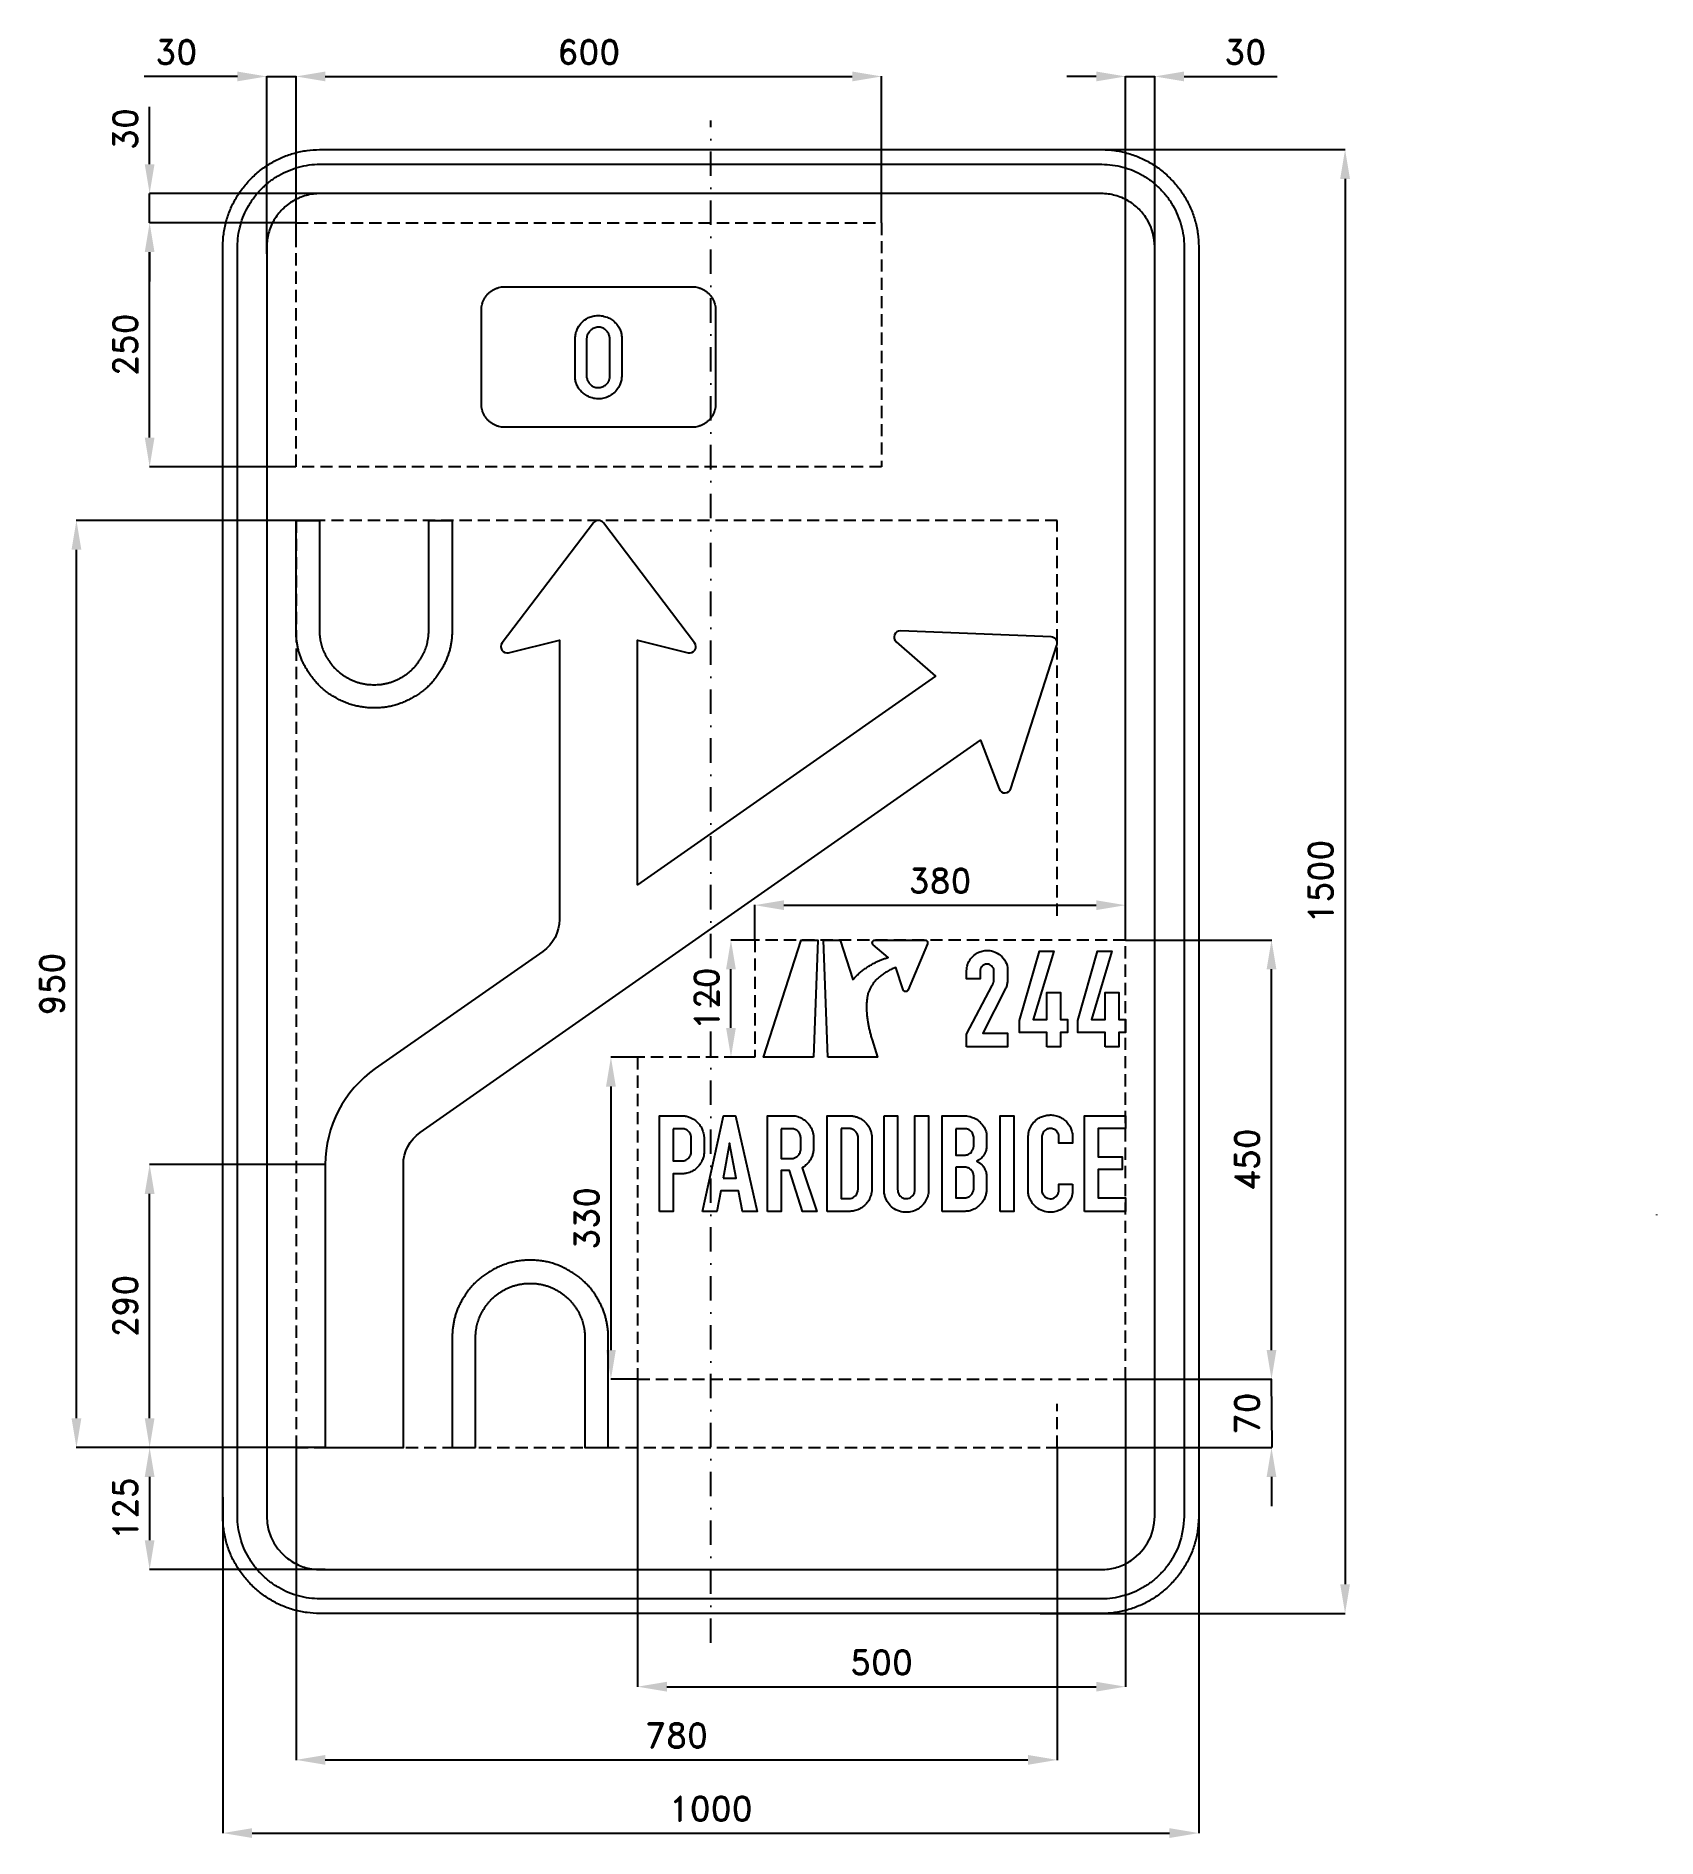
# Model space of a CAD drawing. Header units: millimetres. Extents: x -691 to 970, y -980 to 866.
import ezdxf

# ---------------------------------------------------------------- set-up
doc = ezdxf.new("R2010")
doc.units = ezdxf.units.MM
doc.header["$LTSCALE"] = 5
doc.linetypes.add('ČERCHOVANÁX2', pattern=[2, 1, -0.5, 0, -0.5])
doc.linetypes.add('ČÁRKOVANÁX2', pattern=[1.5, 1, -0.5])
doc.layers.add('Kóty', color=2, linetype='Continuous')
doc.layers.add('Značka', color=7, linetype='Continuous')
doc.styles.get("Standard").update_dxf_attribs({"font": 'romand.shx', "height": 25})
doc.dimstyles.get("Standard").update_dxf_attribs({"dimtxt": 25, "dimasz": 30, "dimexe": 0.18, "dimexo": 0.0625, "dimgap": 12.5, "dimtad": 1, "dimdec": 0, "dimzin": 0, "dimdsep": 46, "dimtxsty": 'Standard', "dimcen": 0.09, "dimadec": 0, "dimazin": 0, "dimtfac": 1, "dimtdec": 0, "dimtofl": 0, "dimtmove": 0, "dimatfit": 3, "dimfxl": 1, "dimtolj": 1, "dimtzin": 0, "dimarcsym": 0})

msp = doc.modelspace()

# ---------------------------------------------------------------- texts
at = {"layer": 'Kóty', "ltscale": 2.5, "insert": (-600, 771.2), "char_height": 25, "attachment_point": 5, "rotation": 90}
msp.add_mtext('\\A1;30', dxfattribs=at)

# ---------------------------------------------------------------- blocks, each defined once
blk = doc.blocks.new('*D0')
at = {"layer": 'Defpoints', "color": 0, "transparency": 16777216}
for p in [(368.1, 750), (337.4, -750), (650, -750)]:
    blk.add_point(p, dxfattribs=at)
at = {"layer": 'Kóty', "color": 0, "lineweight": -2, "transparency": 16777216}
for p, q in [((368.2, 750), (650.2, 750)), ((650, 720), (650, -720)), ((337.5, -750), (650.2, -750))]:
    blk.add_line(p, q, dxfattribs=at)
at = {"layer": 'Kóty', "color": 0, "transparency": 16777216}
for points in [[(645, 720), (655, 720), (650, 750)], [(645, -720), (655, -720), (650, -750)]]:
    blk.add_solid(points, dxfattribs=at)
at = {"layer": 'Kóty', "color": 0, "transparency": 16777216, "insert": (625, 0), "char_height": 25, "attachment_point": 5, "rotation": 90}
blk.add_mtext('\\A1;1500', dxfattribs=at)
blk = doc.blocks.new('*D1')
at = {"layer": 'Defpoints', "color": 0, "transparency": 16777216}
for p in [(-500, -630.9), (500, -630.9), (500, -975)]:
    blk.add_point(p, dxfattribs=at)
at = {"layer": 'Kóty', "color": 0, "lineweight": -2, "transparency": 16777216}
for p, q in [((-500, -630.9), (-500, -975.2)), ((500, -630.9), (500, -975.2)), ((-470, -975), (470, -975))]:
    blk.add_line(p, q, dxfattribs=at)
at = {"layer": 'Kóty', "color": 0, "transparency": 16777216}
for points in [[(-470, -970), (-470, -980), (-500, -975)], [(470, -970), (470, -980), (500, -975)]]:
    blk.add_solid(points, dxfattribs=at)
at = {"layer": 'Kóty', "color": 0, "transparency": 16777216, "insert": (0, -950), "char_height": 25, "attachment_point": 5}
blk.add_mtext('\\A1;1000', dxfattribs=at)
blk = doc.blocks.new('*D2')
at = {"layer": 'Defpoints', "color": 0, "transparency": 16777216}
for p in [(-425, -580), (355, -580), (355, -900)]:
    blk.add_point(p, dxfattribs=at)
at = {"layer": 'Kóty', "color": 0, "lineweight": -2, "transparency": 16777216}
for p, q in [((-425, -580.1), (-425, -900.2)), ((355, -580.1), (355, -900.2)), ((-395, -900), (325, -900))]:
    blk.add_line(p, q, dxfattribs=at)
at = {"layer": 'Kóty', "color": 0, "transparency": 16777216}
for points in [[(-395, -895), (-395, -905), (-425, -900)], [(325, -895), (325, -905), (355, -900)]]:
    blk.add_solid(points, dxfattribs=at)
at = {"layer": 'Kóty', "color": 0, "transparency": 16777216, "insert": (-35, -875), "char_height": 25, "attachment_point": 5}
blk.add_mtext('\\A1;780', dxfattribs=at)
blk = doc.blocks.new('*D4')
at = {"layer": 'Defpoints', "color": 0, "ltscale": 2.5, "transparency": 16777216}
for p in [(175, 825), (-425, 674.999997), (175, 674.999997)]:
    blk.add_point(p, dxfattribs=at)
at = {"layer": 'Kóty', "color": 0, "lineweight": -2, "ltscale": 2.5, "transparency": 16777216}
for p, q in [((-425, 675.062497), (-425, 825.18)), ((-395, 825), (145, 825)), ((175, 675.062497), (175, 825.18))]:
    blk.add_line(p, q, dxfattribs=at)
at = {"layer": 'Kóty', "color": 0, "ltscale": 2.5, "transparency": 16777216}
for points in [[(-395, 830), (-395, 820), (-425, 825)], [(145, 830), (145, 820), (175, 825)]]:
    blk.add_solid(points, dxfattribs=at)
at = {"layer": 'Kóty', "color": 0, "ltscale": 2.5, "transparency": 16777216, "insert": (-125, 850), "char_height": 25, "attachment_point": 5}
blk.add_mtext('\\A1;600', dxfattribs=at)
blk = doc.blocks.new('*D5')
at = {"layer": 'Defpoints', "color": 0, "ltscale": 2.5, "transparency": 16777216}
for p in [(-575, 675.062497), (-425, 675.062497), (-425, 424.999997)]:
    blk.add_point(p, dxfattribs=at)
at = {"layer": 'Kóty', "color": 0, "lineweight": -2, "ltscale": 2.5, "transparency": 16777216}
for p, q in [((-425.0625, 675.062497), (-575.18, 675.062497)), ((-575, 454.999997), (-575, 645.062497)), ((-425.0625, 424.999997), (-575.18, 424.999997))]:
    blk.add_line(p, q, dxfattribs=at)
at = {"layer": 'Kóty', "color": 0, "ltscale": 2.5, "transparency": 16777216}
for points in [[(-580, 645.062497), (-570, 645.062497), (-575, 675.062497)], [(-580, 454.999997), (-570, 454.999997), (-575, 424.999997)]]:
    blk.add_solid(points, dxfattribs=at)
at = {"layer": 'Kóty', "color": 0, "ltscale": 2.5, "transparency": 16777216, "insert": (-600, 550.031247), "char_height": 25, "attachment_point": 5, "rotation": 90}
blk.add_mtext('\\A1;250', dxfattribs=at)
blk = doc.blocks.new('*D6')
at = {"layer": 'Defpoints', "color": 0, "ltscale": 2.5, "transparency": 16777216}
for p in [(455, 825), (455, 631), (425, -59.9)]:
    blk.add_point(p, dxfattribs=at)
at = {"layer": 'Kóty', "color": 0, "lineweight": -2, "ltscale": 2.5, "transparency": 16777216}
for p, q in [((395, 825), (365, 825)), ((425, -59.9), (425, 825.2)), ((455, 631.1), (455, 825.2)), ((485, 825), (580.5, 825))]:
    blk.add_line(p, q, dxfattribs=at)
at = {"layer": 'Kóty', "color": 0, "ltscale": 2.5, "transparency": 16777216}
for points in [[(395, 830), (395, 820), (425, 825)], [(485, 830), (485, 820), (455, 825)]]:
    blk.add_solid(points, dxfattribs=at)
at = {"layer": 'Kóty', "color": 0, "ltscale": 2.5, "transparency": 16777216, "insert": (547.7, 850), "char_height": 25, "attachment_point": 5}
blk.add_mtext('\\A1;30', dxfattribs=at)
blk = doc.blocks.new('*D7')
at = {"layer": 'Defpoints', "color": 0, "ltscale": 2.5, "transparency": 16777216}
for p in [(-455, 825), (-425, 650.5), (-455, 643.3)]:
    blk.add_point(p, dxfattribs=at)
at = {"layer": 'Kóty', "color": 0, "lineweight": -2, "ltscale": 2.5, "transparency": 16777216}
for p, q in [((-485, 825), (-580.5, 825)), ((-455, 643.3), (-455, 825.2)), ((-425, 650.5), (-425, 825.2)), ((-395, 825), (-365, 825))]:
    blk.add_line(p, q, dxfattribs=at)
at = {"layer": 'Kóty', "color": 0, "ltscale": 2.5, "transparency": 16777216}
for points in [[(-485, 830), (-485, 820), (-455, 825)], [(-395, 830), (-395, 820), (-425, 825)]]:
    blk.add_solid(points, dxfattribs=at)
at = {"layer": 'Kóty', "color": 0, "ltscale": 2.5, "transparency": 16777216, "insert": (-547.7, 850), "char_height": 25, "attachment_point": 5}
blk.add_mtext('\\A1;30', dxfattribs=at)
blk = doc.blocks.new('*D8')
at = {"layer": 'Defpoints', "color": 0, "ltscale": 2.5, "transparency": 16777216}
for p in [(-575, -290), (-395, -290), (-395, -580)]:
    blk.add_point(p, dxfattribs=at)
at = {"layer": 'Kóty', "color": 0, "lineweight": -2, "ltscale": 2.5, "transparency": 16777216}
for p, q in [((-395.1, -290), (-575.2, -290)), ((-575, -550), (-575, -320)), ((-395.1, -580), (-575.2, -580))]:
    blk.add_line(p, q, dxfattribs=at)
at = {"layer": 'Kóty', "color": 0, "ltscale": 2.5, "transparency": 16777216}
for points in [[(-580, -320), (-570, -320), (-575, -290)], [(-580, -550), (-570, -550), (-575, -580)]]:
    blk.add_solid(points, dxfattribs=at)
at = {"layer": 'Kóty', "color": 0, "ltscale": 2.5, "transparency": 16777216, "insert": (-600, -435), "char_height": 25, "attachment_point": 5, "rotation": 90}
blk.add_mtext('\\A1;290', dxfattribs=at)
blk = doc.blocks.new('*D9')
at = {"layer": 'Defpoints', "color": 0, "ltscale": 2.5, "transparency": 16777216}
for p in [(-650, 370), (-395, 370), (-395, -580)]:
    blk.add_point(p, dxfattribs=at)
at = {"layer": 'Kóty', "color": 0, "lineweight": -2, "ltscale": 2.5, "transparency": 16777216}
for p, q in [((-395.1, 370), (-650.2, 370)), ((-650, -550), (-650, 340)), ((-395.1, -580), (-650.2, -580))]:
    blk.add_line(p, q, dxfattribs=at)
at = {"layer": 'Kóty', "color": 0, "ltscale": 2.5, "transparency": 16777216}
for points in [[(-655, 340), (-645, 340), (-650, 370)], [(-655, -550), (-645, -550), (-650, -580)]]:
    blk.add_solid(points, dxfattribs=at)
at = {"layer": 'Kóty', "color": 0, "ltscale": 2.5, "transparency": 16777216, "insert": (-675, -105), "char_height": 25, "attachment_point": 5, "rotation": 90}
blk.add_mtext('\\A1;950', dxfattribs=at)
blk = doc.blocks.new('*D10')
at = {"layer": 'Defpoints', "color": 0, "ltscale": 2.5, "transparency": 16777216}
for p in [(-395.1, -580), (-575, -705), (-395, -705)]:
    blk.add_point(p, dxfattribs=at)
at = {"layer": 'Kóty', "color": 0, "lineweight": -2, "ltscale": 2.5, "transparency": 16777216}
for p, q in [((-395.1, -580), (-575.2, -580)), ((-575, -610), (-575, -675)), ((-395.1, -705), (-575.2, -705))]:
    blk.add_line(p, q, dxfattribs=at)
at = {"layer": 'Kóty', "color": 0, "ltscale": 2.5, "transparency": 16777216}
for points in [[(-580, -610), (-570, -610), (-575, -580)], [(-580, -675), (-570, -675), (-575, -705)]]:
    blk.add_solid(points, dxfattribs=at)
at = {"layer": 'Kóty', "color": 0, "ltscale": 2.5, "transparency": 16777216, "insert": (-600, -642.5), "char_height": 25, "attachment_point": 5, "rotation": 90}
blk.add_mtext('\\A1;125', dxfattribs=at)
blk = doc.blocks.new('*D11')
at = {"layer": 'Defpoints', "color": 0, "ltscale": 2.5, "transparency": 16777216}
for p in [(-75, -510), (425, -510), (425, -825)]:
    blk.add_point(p, dxfattribs=at)
at = {"layer": 'Kóty', "color": 0, "lineweight": -2, "ltscale": 2.5, "transparency": 16777216}
for p, q in [((-75, -510.1), (-75, -825.2)), ((425, -510.1), (425, -825.2)), ((-45, -825), (395, -825))]:
    blk.add_line(p, q, dxfattribs=at)
at = {"layer": 'Kóty', "color": 0, "ltscale": 2.5, "transparency": 16777216}
for points in [[(-45, -820), (-45, -830), (-75, -825)], [(395, -820), (395, -830), (425, -825)]]:
    blk.add_solid(points, dxfattribs=at)
at = {"layer": 'Kóty', "color": 0, "ltscale": 2.5, "transparency": 16777216, "insert": (175, -800), "char_height": 25, "attachment_point": 5}
blk.add_mtext('\\A1;500', dxfattribs=at)
blk = doc.blocks.new('*D12')
at = {"layer": 'Defpoints', "color": 0, "ltscale": 2.5, "transparency": 16777216}
for p in [(425, -24.2), (45, -60), (425, -60)]:
    blk.add_point(p, dxfattribs=at)
at = {"layer": 'Kóty', "color": 0, "lineweight": -2, "ltscale": 2.5, "transparency": 16777216}
for p, q in [((45, -59.9), (45, -24)), ((75, -24.2), (395, -24.2)), ((425, -59.9), (425, -24))]:
    blk.add_line(p, q, dxfattribs=at)
at = {"layer": 'Kóty', "color": 0, "ltscale": 2.5, "transparency": 16777216}
for points in [[(75, -19.2), (75, -29.2), (45, -24.2)], [(395, -19.2), (395, -29.2), (425, -24.2)]]:
    blk.add_solid(points, dxfattribs=at)
at = {"layer": 'Kóty', "color": 0, "ltscale": 2.5, "transparency": 16777216, "insert": (235, 0.8), "char_height": 25, "attachment_point": 5}
blk.add_mtext('\\A1;380', dxfattribs=at)
blk = doc.blocks.new('*D13')
at = {"layer": 'Defpoints', "color": 0, "ltscale": 2.5, "transparency": 16777216}
for p in [(425, -510), (574.6, -510), (355, -580)]:
    blk.add_point(p, dxfattribs=at)
at = {"layer": 'Kóty', "color": 0, "lineweight": -2, "ltscale": 2.5, "transparency": 16777216}
for p, q in [((574.6, -480), (574.6, -450)), ((425.1, -510), (574.8, -510)), ((355.1, -580), (574.8, -580)), ((574.6, -610), (574.6, -640))]:
    blk.add_line(p, q, dxfattribs=at)
at = {"layer": 'Kóty', "color": 0, "ltscale": 2.5, "transparency": 16777216}
for points in [[(569.6, -480), (579.6, -480), (574.6, -510)], [(569.6, -610), (579.6, -610), (574.6, -580)]]:
    blk.add_solid(points, dxfattribs=at)
at = {"layer": 'Kóty', "color": 0, "ltscale": 2.5, "transparency": 16777216, "insert": (549.6, -545), "char_height": 25, "attachment_point": 5, "rotation": 90}
blk.add_mtext('\\A1;70', dxfattribs=at)
blk = doc.blocks.new('*D14')
at = {"layer": 'Defpoints', "color": 0, "ltscale": 2.5, "transparency": 16777216}
for p in [(-75, -180), (-102.3, -510), (-75, -510)]:
    blk.add_point(p, dxfattribs=at)
at = {"layer": 'Kóty', "color": 0, "lineweight": -2, "ltscale": 2.5, "transparency": 16777216}
for p, q in [((-75.1, -180), (-102.5, -180)), ((-102.3, -210), (-102.3, -480)), ((-75.1, -510), (-102.5, -510))]:
    blk.add_line(p, q, dxfattribs=at)
at = {"layer": 'Kóty', "color": 0, "ltscale": 2.5, "transparency": 16777216}
for points in [[(-107.3, -210), (-97.3, -210), (-102.3, -180)], [(-107.3, -480), (-97.3, -480), (-102.3, -510)]]:
    blk.add_solid(points, dxfattribs=at)
at = {"layer": 'Kóty', "color": 0, "ltscale": 2.5, "transparency": 16777216, "insert": (-127.3, -345), "char_height": 25, "attachment_point": 5, "rotation": 90}
blk.add_mtext('\\A1;330', dxfattribs=at)
blk = doc.blocks.new('*D15')
at = {"layer": 'Defpoints', "color": 0, "ltscale": 2.5, "transparency": 16777216}
for p in [(20.7, -59.9), (45, -59.9), (45, -180)]:
    blk.add_point(p, dxfattribs=at)
at = {"layer": 'Kóty', "color": 0, "lineweight": -2, "ltscale": 2.5, "transparency": 16777216}
for p, q in [((44.9, -59.9), (20.6, -59.9)), ((20.7, -150), (20.7, -89.9)), ((44.9, -180), (20.6, -180))]:
    blk.add_line(p, q, dxfattribs=at)
at = {"layer": 'Kóty', "color": 0, "ltscale": 2.5, "transparency": 16777216}
for points in [[(15.7, -89.9), (25.7, -89.9), (20.7, -59.9)], [(15.7, -150), (25.7, -150), (20.7, -180)]]:
    blk.add_solid(points, dxfattribs=at)
at = {"layer": 'Kóty', "color": 0, "ltscale": 2.5, "transparency": 16777216, "insert": (-4.3, -120), "char_height": 25, "attachment_point": 5, "rotation": 90}
blk.add_mtext('\\A1;120', dxfattribs=at)
blk = doc.blocks.new('*D16')
at = {"layer": 'Defpoints', "color": 0, "ltscale": 2.5, "transparency": 16777216}
for p in [(425, -59.9), (574.6, -59.9), (425, -510)]:
    blk.add_point(p, dxfattribs=at)
at = {"layer": 'Kóty', "color": 0, "lineweight": -2, "ltscale": 2.5, "transparency": 16777216}
for p, q in [((425.1, -59.9), (574.8, -59.9)), ((574.6, -480), (574.6, -89.9)), ((425.1, -510), (574.8, -510))]:
    blk.add_line(p, q, dxfattribs=at)
at = {"layer": 'Kóty', "color": 0, "ltscale": 2.5, "transparency": 16777216}
for points in [[(569.6, -89.9), (579.6, -89.9), (574.6, -59.9)], [(569.6, -480), (579.6, -480), (574.6, -510)]]:
    blk.add_solid(points, dxfattribs=at)
at = {"layer": 'Kóty', "color": 0, "ltscale": 2.5, "transparency": 16777216, "insert": (549.6, -284.9), "char_height": 25, "attachment_point": 5, "rotation": 90}
blk.add_mtext('\\A1;450', dxfattribs=at)

# ---------------------------------------------------------------- dimensions: what is measured, and where the dimension line sits
at = {"layer": 'Kóty', "ltscale": 2.5}
for base, p1, p2, picture, middle in [((-455, 825), (-425, 650.5), (-455, 643.3), '*D7', (-547.7, 850)), ((175, 825), (-425, 675), (175, 675), '*D4', (-125, 850)), ((455, 825), (425, -59.9), (455, 631), '*D6', (547.7, 850)), ((425, -24.2), (45, -60), (425, -60), '*D12', (235, 0.8)), ((425, -825), (-75, -510), (425, -510), '*D11', (175, -800))]:
    dim = msp.add_linear_dim(base=base, p1=p1, p2=p2, dimstyle='Standard', dxfattribs=at)
    dim.commit()
    dim.dimension.update_dxf_attribs({"geometry": picture, "text_midpoint": middle})
at = {"layer": 'Kóty'}
dim = msp.add_linear_dim(base=(650, -750), p1=(368.1, 750), p2=(337.4, -750), angle=90, dimstyle='Standard', dxfattribs=at)
dim.commit()
dim.dimension.update_dxf_attribs({"geometry": '*D0', "text_midpoint": (625, 0)})
at = {"layer": 'Kóty', "ltscale": 2.5}
for base, p1, p2, picture, middle in [((-575, 675.1), (-425, 425), (-425, 675.1), '*D5', (-600, 550)), ((-650, 370), (-395, -580), (-395, 370), '*D9', (-675, -105)), ((20.7, -59.9), (45, -180), (45, -59.9), '*D15', (-4.3, -120)), ((574.6, -59.9), (425, -510), (425, -59.9), '*D16', (549.6, -284.9)), ((-102.3, -510), (-75, -180), (-75, -510), '*D14', (-127.3, -345)), ((-575, -290), (-395, -580), (-395, -290), '*D8', (-600, -435)), ((574.6, -510), (355, -580), (425, -510), '*D13', (549.6, -545)), ((-575, -705), (-395.1, -580), (-395, -705), '*D10', (-600, -642.5))]:
    dim = msp.add_linear_dim(base=base, p1=p1, p2=p2, angle=90, dimstyle='Standard', dxfattribs=at)
    dim.commit()
    dim.dimension.update_dxf_attribs({"geometry": picture, "text_midpoint": middle})
at = {"layer": 'Kóty'}
for base, p1, p2, picture, middle in [((355, -900), (-425, -580), (355, -580), '*D2', (-35, -875)), ((500, -975), (-500, -630.9), (500, -630.9), '*D1', (0, -950))]:
    dim = msp.add_linear_dim(base=base, p1=p1, p2=p2, dimstyle='Standard', dxfattribs=at)
    dim.commit()
    dim.dimension.update_dxf_attribs({"geometry": picture, "text_midpoint": middle})

# ---------------------------------------------------------------- linework, layer by layer
at = {"layer": 'Kóty', "ltscale": 2.5}
for p, q in [((-575, 735), (-575, 793.9)), ((-381.2, 705), (-575.2, 705)), ((-575, 645), (-575, 615))]:
    msp.add_line(p, q, dxfattribs=at)
for points in [[(-455, 825), (-425, 825)], [(425, 825), (455, 825)], [(-575, 675.1), (-575, 705)], [(575.2, -580), (574.6, -510)]]:
    msp.add_lwpolyline(points, dxfattribs=at)
for points in [[(-580, 735), (-570, 735), (-575, 705)], [(-580, 645), (-570, 645), (-575, 675)]]:
    msp.add_solid(points, dxfattribs=at)
at = {"layer": 'Značka', "color": 5}
msp.add_line((969.6, -341.7), (969.6, -341.1), dxfattribs=at)
at = {"layer": 'Značka', "color": 6, "linetype": 'ČERCHOVANÁX2', "ltscale": 5}
msp.add_lwpolyline([(0, -780), (0, 780)], dxfattribs=at)
at = {"layer": 'Značka', "color": 5}
for points in [[(-400, -750), (-400.4, -750), (-400.8, -750, -0.03218), (-413.7, -749.1, -0.035447), (-426.4, -746.5, -0.036269), (-438.7, -742.3, -0.034413), (-450.2, -736.5, -0.033724), (-461, -729.3, -0.034096), (-470.7, -720.7, -0.034201), (-479.3, -711, -0.034242), (-486.5, -700.2, -0.034027), (-492.3, -688.7, -0.033407), (-496.5, -676.4, -0.034138), (-499.1, -663.7, -0.036736), (-500, -650.8), (-500, -650.4), (-500, -650), (-500, 650), (-500, 650.4), (-500, 650.8, -0.032199), (-499.1, 663.7, -0.035434), (-496.5, 676.4, -0.036246), (-492.3, 688.7, -0.034408), (-486.5, 700.2, -0.03372), (-479.3, 711, -0.034084), (-470.7, 720.7, -0.034214), (-461, 729.3, -0.034232), (-450.2, 736.5, -0.034051), (-438.7, 742.3, -0.033413), (-426.4, 746.5, -0.034126), (-413.7, 749.1, -0.036746), (-400.8, 750), (-400.4, 750), (-400, 750), (400, 750), (400.4, 750), (400.8, 750, -0.032171), (413.7, 749.1, -0.035444), (426.4, 746.5, -0.036278), (438.7, 742.3, -0.034417), (450.2, 736.5, -0.033715), (461, 729.3, -0.034079), (470.7, 720.7, -0.034187), (479.3, 711, -0.03426), (486.5, 700.2, -0.034014), (492.3, 688.7, -0.033389), (496.5, 676.4, -0.034103), (499.1, 663.7, -0.036699), (500, 650.8), (500, 650.4), (500, 650), (500, -650), (500, -650.4), (500, -650.8), (499.1, -663.7, -0.035396), (496.5, -676.4, -0.036246), (492.3, -688.7, -0.034407), (486.5, -700.2, -0.033692), (479.3, -711, -0.034079), (470.7, -720.7, -0.034227), (461, -729.3, -0.034227), (450.2, -736.5, -0.034044), (438.6, -742.3, -0.033411), (426.4, -746.5, -0.034138), (413.7, -749.1, -0.036742), (400.8, -750, -0.00088), (400.4, -750), (400, -750), (-400, -750)], [(-400, -735), (-400.3, -735), (-400.7, -735, -0.03218), (-411.6, -734.2, -0.035444), (-422.4, -732, -0.036264), (-432.9, -728.5, -0.034414), (-442.7, -723.5, -0.03373), (-451.8, -717.4, -0.034078), (-460.1, -710.1, -0.034203), (-467.4, -701.9, -0.03421), (-473.5, -692.7, -0.034032), (-478.4, -682.9, -0.03343), (-482, -672.4, -0.034153), (-484.3, -661.6, -0.036756), (-485, -650.7), (-485, -650.3), (-485, -650), (-485, 650), (-485, 650.3), (-485, 650.7, -0.032175), (-484.2, 661.6, -0.03544), (-482, 672.4, -0.036282), (-478.5, 682.9, -0.034427), (-473.5, 692.7, -0.033712), (-467.4, 701.8, -0.034106), (-460.1, 710.1, -0.034205), (-451.9, 717.4, -0.034218), (-442.7, 723.5, -0.034037), (-432.8, 728.4, -0.033414), (-422.4, 732, -0.034119), (-411.6, 734.3, -0.036747), (-400.7, 735), (-400.3, 735), (-400, 735), (400, 735), (400.3, 735), (400.7, 735, -0.032173), (411.6, 734.2, -0.03544), (422.4, 732, -0.036264), (432.9, 728.5, -0.034392), (442.7, 723.5, -0.033741), (451.9, 717.4, -0.034102), (460.1, 710.1, -0.03422), (467.4, 701.9, -0.034175), (473.5, 692.7, -0.034047), (478.4, 682.8, -0.033428), (482, 672.4, -0.034198), (484.3, 661.6, -0.036779), (485, 650.7), (485, 650.3), (485, 650), (485, -650), (485, -650.3), (485, -650.7), (484.2, -661.6), (482, -672.4), (478.5, -682.9), (473.5, -692.7, -0.033691), (467.4, -701.9, -0.034079), (460.1, -710.1, -0.034232), (451.9, -717.4, -0.034207), (442.7, -723.5, -0.034029), (432.9, -728.4, -0.033433), (422.4, -732, -0.034131), (411.6, -734.3, -0.036744), (400.7, -735, -0.000888), (400.3, -735), (400, -735), (-400, -735)], [(-400, -705), (400, -705), (400.2, -705), (400.4, -705, 0.032178), (407.5, -704.5, 0.035432), (414.5, -703.1, 0.036276), (421.3, -700.8, 0.03445), (427.6, -697.6, 0.03373), (433.6, -693.6), (438.9, -688.9), (443.6, -683.6), (447.6, -677.6), (450.8, -671.3), (453.1, -664.5), (454.5, -657.5), (455, -650.4), (455, -650.2), (455, -650), (455, 650), (455, 650.2), (455, 650.4), (454.5, 657.5), (453.1, 664.5), (450.8, 671.3), (447.6, 677.6, 0.033682), (443.6, 683.5, 0.034088), (438.9, 688.9, 0.034173), (433.6, 693.6, 0.034196), (427.6, 697.6, 0.034078), (421.3, 700.8, 0.033414), (414.5, 703, 0.034122), (407.5, 704.5, 0.036736), (400.4, 705), (400.2, 705), (400, 705), (-400, 705), (-400.2, 705), (-400.4, 705, 0.032204), (-407.5, 704.5, 0.035473), (-414.5, 703, 0.036275), (-421.3, 700.8, 0.034429), (-427.6, 697.6, 0.033729), (-433.6, 693.6, 0.034102), (-438.9, 688.9, 0.034244), (-443.6, 683.5, 0.034202), (-447.6, 677.6, 0.034015), (-450.8, 671.3, 0.033441), (-453.1, 664.5, 0.034173), (-454.5, 657.5, 0.03676), (-455, 650.4), (-455, 650.2), (-455, 650), (-455, -650), (-455, -650.2), (-455, -650.4), (-454.5, -657.5), (-453.1, -664.5), (-450.8, -671.3), (-447.6, -677.6), (-443.6, -683.6), (-438.9, -688.9, 0.034201), (-433.6, -693.6, 0.034224), (-427.6, -697.6, 0.034056), (-421.3, -700.7, 0.03342), (-414.5, -703.1, 0.034122), (-407.5, -704.5, 0.036743), (-400.4, -705), (-400.2, -705), (-400, -705)], [(-211.1, 465.5), (-211.2, 465.5), (-211.3, 465.5, -0.03218), (-214.4, 465.7, -0.035443), (-217.4, 466.4, -0.036267), (-220.4, 467.3, -0.034421), (-223.1, 468.7, -0.033721), (-225.7, 470.5, -0.034085), (-228.1, 472.5, -0.034209), (-230.1, 474.9, -0.034229), (-231.8, 477.4, -0.034044), (-233.2, 480.2, -0.033412), (-234.2, 483.2, -0.034127), (-234.9, 486.2, -0.036745), (-235.1, 489.3), (-235.1, 489.4), (-235.1, 489.5), (-235.1, 585.5), (-235.1, 585.6), (-235.1, 585.7, -0.03218), (-234.9, 588.8, -0.035443), (-234.2, 591.8, -0.036267), (-233.2, 594.8, -0.034421), (-231.8, 597.6, -0.033721), (-230.1, 600.1, -0.034085), (-228.1, 602.5, -0.034209), (-225.7, 604.5, -0.034229), (-223.1, 606.3, -0.034044), (-220.4, 607.6, -0.033412), (-217.4, 608.6, -0.034127), (-214.4, 609.3, -0.036745), (-211.3, 609.5), (-211.2, 609.5), (-211.1, 609.5), (-19.1, 609.5), (-19, 609.5), (-18.9, 609.5, -0.03218), (-15.8, 609.3, -0.035443), (-12.8, 608.6, -0.036267), (-9.8, 607.7, -0.034421), (-7, 606.3, -0.033721), (-4.5, 604.5, -0.034085), (-2.1, 602.5, -0.034209), (-0.1, 600.1, -0.034229), (1.7, 597.6, -0.034044), (3.1, 594.8, -0.033412), (4.1, 591.8, -0.034127), (4.7, 588.8, -0.036745), (4.9, 585.7), (4.9, 585.6), (4.9, 585.5), (4.9, 489.5), (4.9, 489.4), (4.9, 489.3, -0.03218), (4.7, 486.2, -0.035443), (4.1, 483.2, -0.036267), (3.1, 480.2, -0.034421), (1.7, 477.4, -0.033721), (-0.1, 474.9, -0.034085), (-2.1, 472.5, -0.034209), (-4.5, 470.5, -0.034229), (-7, 468.7, -0.034044), (-9.8, 467.4, -0.033412), (-12.8, 466.4, -0.034127), (-15.8, 465.7, -0.036745), (-18.9, 465.5), (-19, 465.5), (-19.1, 465.5), (-211.1, 465.5)], [(-138.9, 555.2), (-138.9, 555.9, -0.005947), (-138.9, 556.7, -0.049019), (-138.4, 561.3, -0.049992), (-136.9, 565.7, -0.079537), (-133.1, 572, -0.089087), (-127.4, 576.7, -0.059796), (-123, 578.8, -0.052018), (-118.4, 579.8, -0.062017), (-112.2, 579.8, -0.0645), (-106.3, 578.2, -0.055438), (-101.7, 576, -0.055485), (-97.8, 572.7, -0.051112), (-94.9, 569.2, -0.054897), (-92.8, 565.2, -0.045234), (-91.7, 561.8, -0.045981), (-91.3, 558.2, -0.0123), (-91.2, 556.9, -0.004103), (-91.3, 555.7), (-91.3, 519.1), (-91.3, 518.3, -0.006906), (-91.3, 517.6, -0.051777), (-91.8, 513.2, -0.049693), (-93.3, 509, -0.066796), (-96.4, 503.8, -0.065906), (-100.8, 499.5, -0.061099), (-105.5, 496.6, -0.064143), (-110.8, 495, -0.069662), (-116.9, 494.7, -0.067451), (-122.9, 496, -0.056809), (-127.7, 498.3, -0.049588), (-131.9, 501.5, -0.048055), (-135.1, 505, -0.06588), (-137.4, 509, -0.054767), (-138.5, 512.7, -0.042362), (-138.9, 516.6, -0.009254), (-138.9, 517.8, -0.003103), (-138.9, 519.1), (-138.9, 555.2)], [(-127.4, 555.2), (-127.4, 519.1), (-127.4, 518.6, 0.009635), (-127.4, 518.1, 0.07387), (-126.8, 515, 0.059521), (-125.4, 512, 0.070725), (-123, 509.1, 0.09458), (-119.9, 507, 0.108402), (-115.7, 506.2, 0.087553), (-111.3, 507, 0.078159), (-107.9, 508.8, 0.088168), (-105.3, 511.5, 0.061769), (-104.1, 513.8, 0.061186), (-103.5, 516.3, 0.025182), (-103.3, 517.7, 0.008386), (-103.3, 519.1), (-103.3, 555.2, 0.005497), (-103.4, 556.4, 0.016502), (-103.5, 557.5, 0.058317), (-104.3, 560.5, 0.064725), (-105.8, 563.2, 0.088091), (-108.7, 566.1, 0.09789), (-112.3, 567.7, 0.099844), (-116.4, 568, 0.088272), (-120.4, 566.7, 0.074159), (-123.3, 564.7, 0.075675), (-125.4, 562, 0.052597), (-126.5, 559.8, 0.046075), (-127.1, 557.3, 0.014324), (-127.3, 556.3, 0.004786), (-127.4, 555.2)], [(-401, 370), (-401, 254.7), (-401, 254.5), (-401, 254.4), (-400.9, 253.8), (-400.9, 253.3), (-400.8, 252.6), (-400.7, 251.8), (-400.7, 251.1), (-400.6, 250.4), (-400.5, 249.7), (-400.4, 249, 0.013693), (-399.9, 246.3, 0.014643), (-399.3, 243.5, 0.01467), (-398.5, 240.8, 0.013738), (-397.6, 238.1, 0.014012), (-396.5, 235.5, 0.015379), (-395.3, 232.9, 0.014068), (-394, 230.4, 0.010027), (-392.5, 228, 0.012528), (-390.5, 225, 0.017668), (-388.4, 222.2, 0.019178), (-386.1, 219.5, 0.017097), (-383.6, 217, 0.01702), (-380.9, 214.6, 0.018938), (-378.1, 212.5, 0.017579), (-375.2, 210.5, 0.012894), (-372.1, 208.7, 0.01288), (-369, 207.1, 0.017544), (-365.8, 205.6, 0.018903), (-362.4, 204.4, 0.017011), (-359, 203.4, 0.016935), (-355.6, 202.7, 0.018655), (-352.1, 202.1, 0.01745), (-348.5, 201.8, 0.013277), (-345, 201.7, 0.013261), (-341.5, 201.8, 0.017396), (-337.9, 202.1, 0.018602), (-334.4, 202.7, 0.016926), (-331, 203.4, 0.016923), (-327.6, 204.4, 0.018624), (-324.2, 205.7, 0.017501), (-321, 207.1, 0.013511), (-317.9, 208.7, 0.0135), (-314.8, 210.5, 0.017478), (-311.9, 212.5, 0.018562), (-309.1, 214.7, 0.016795), (-306.4, 217, 0.016758), (-303.9, 219.5, 0.018395), (-301.6, 222.2, 0.017036), (-299.5, 225, 0.012644), (-297.5, 228, 0.010245), (-296, 230.4, 0.013927), (-294.7, 232.9, 0.015213), (-293.4, 235.5, 0.014138), (-292.4, 238.1, 0.014584), (-291.4, 240.8, 0.016766), (-290.7, 243.5, 0.0155), (-290.1, 246.3, 0.010789), (-289.6, 249), (-289.5, 249.7, 0.003153), (-289.4, 250.4, 0.003124), (-289.3, 251.1), (-289.3, 251.8), (-289.2, 252.6), (-289.1, 253.3), (-289.1, 253.8), (-289, 254.4), (-289, 254.5), (-289, 254.7), (-289, 370), (-265, 370), (-265, 254.7), (-265, 254.5), (-265, 254.3), (-265.1, 253.4), (-265.2, 252.6), (-265.2, 251.6), (-265.3, 250.6, -0.002159), (-265.4, 249.6, -0.002583), (-265.5, 248.6, -0.002942), (-265.6, 247.6, -0.003236), (-265.8, 246.5, -0.013905), (-266.4, 242.5, -0.014783), (-267.3, 238.5, -0.014776), (-268.3, 234.6, -0.013848), (-269.6, 230.8, -0.014139), (-271.1, 226.9, -0.015533), (-272.8, 223.2, -0.014197), (-274.7, 219.6, -0.010076), (-276.8, 216.1, -0.012587), (-279.6, 211.8, -0.017809), (-282.6, 207.7, -0.019373), (-285.9, 203.8, -0.017322), (-289.5, 200.2, -0.017245), (-293.3, 196.7, -0.019145), (-297.3, 193.6, -0.017714), (-301.5, 190.8, -0.0129), (-306, 188.2, -0.012883), (-310.5, 185.8, -0.017664), (-315.1, 183.7, -0.019117), (-319.9, 181.9, -0.0173), (-324.8, 180.4, -0.017214), (-329.8, 179.3, -0.01885), (-334.8, 178.5, -0.017574), (-339.9, 178.1, -0.013339), (-345, 178, -0.013329), (-350.1, 178.1, -0.017536), (-355.2, 178.6, -0.018793), (-360.2, 179.3, -0.01715), (-365.2, 180.5, -0.017149), (-370.1, 181.9, -0.018821), (-374.9, 183.7, -0.017637), (-379.5, 185.8, -0.013552), (-384, 188.2, -0.01354), (-388.4, 190.8, -0.017618), (-392.7, 193.6, -0.01876), (-396.7, 196.8, -0.01701), (-400.5, 200.2, -0.016973), (-404, 203.8, -0.018582), (-407.3, 207.7, -0.017173), (-410.4, 211.8, -0.012709), (-413.2, 216.1, -0.0103), (-415.3, 219.6, -0.014054), (-417.2, 223.2, -0.015364), (-419, 226.9, -0.014269), (-420.5, 230.8, -0.0147), (-421.8, 234.6, -0.016889), (-422.8, 238.5, -0.015648), (-423.6, 242.5, -0.010982), (-424.2, 246.5, -0.002513), (-424.4, 247.6, -0.003185), (-424.5, 248.6, -0.003143), (-424.6, 249.6, -0.002389), (-424.7, 250.6), (-424.8, 251.6), (-424.8, 252.6), (-424.9, 253.4), (-425, 254.3), (-425, 254.5), (-425, 254.7), (-425, 370), (-401, 370)], [(119.8, -180), (115.4, -60), (132.6, -60), (145.6, -100.4, -0.00052), (146, -100, -0.00156), (146.5, -99.5, -0.014816), (149.7, -96.2, -0.015522), (153.1, -93.2, -0.014803), (156.5, -90.5, -0.014248), (160, -88, -0.014107), (163.7, -85.7, -0.014422), (167.4, -83.6, -0.011451), (170.5, -82, -0.01096), (173.7, -80.6, -0.012106), (177.1, -79.3, -0.013496), (180.6, -78.1), (181.3, -77.9), (181.9, -77.7), (166.4, -64.7), (166.4, -64.7), (166.4, -64.7, -0.01999), (166.2, -64.5, -0.024538), (166.1, -64.3, -0.024319), (165.9, -64.1, -0.022432), (165.8, -63.9, -0.021674), (165.7, -63.7, -0.022023), (165.7, -63.5, -0.017952), (165.6, -63.3, -0.018176), (165.6, -63.2, -0.019295), (165.5, -63, -0.018881), (165.5, -62.8), (165.5, -62.7), (165.5, -62.7), (165.5, -62.6), (165.5, -62.6), (165.5, -62.4), (165.6, -62.3, -0.029699), (165.6, -62, -0.031453), (165.7, -61.7, -0.041621), (165.9, -61.3, -0.041085), (166.2, -61, -0.040527), (166.4, -60.7, -0.04046), (166.8, -60.4, -0.032598), (167.1, -60.3, -0.031704), (167.4, -60.1, -0.036133), (167.7, -60, -0.041044), (168.1, -60), (168.2, -60), (168.2, -60), (219.5, -60), (219.6, -60), (219.7, -60, -0.044672), (220.1, -60.1, -0.045657), (220.6, -60.2, -0.042295), (220.9, -60.4, -0.040554), (221.3, -60.6, -0.039807), (221.6, -60.9, -0.040888), (221.8, -61.2, -0.033174), (222, -61.5, -0.031882), (222.1, -61.8, -0.041625), (222.2, -62.3, -0.045519), (222.2, -62.7), (222.2, -62.8), (222.2, -63), (222.2, -63.1), (222.2, -63.2), (222.2, -63.3), (222.2, -63.4), (222.1, -63.5), (222.1, -63.6), (222.1, -63.6, -0.014583), (222, -63.7), (222, -63.7), (222, -63.8), (202.2, -111.1), (202.1, -111.1), (202.1, -111.1, -0.033485), (202, -111.4, -0.034239), (201.8, -111.7, -0.031827), (201.6, -112, -0.03043), (201.3, -112.2, -0.029929), (201.1, -112.3, -0.030597), (200.8, -112.5, -0.024866), (200.5, -112.6, -0.024553), (200.3, -112.6, -0.026414), (200, -112.7, -0.026849), (199.8, -112.7), (199.7, -112.7), (199.7, -112.7), (199.6, -112.7), (199.6, -112.7), (199.5, -112.7), (199.4, -112.7, -0.024469), (199.1, -112.7, -0.025068), (198.9, -112.6, -0.033046), (198.6, -112.5, -0.032638), (198.3, -112.3, -0.032476), (198, -112.1, -0.032798), (197.7, -111.9, -0.026052), (197.6, -111.7, -0.024846), (197.4, -111.5, -0.028123), (197.3, -111.2, -0.032298), (197.1, -111), (197.1, -110.9), (197.1, -110.9), (189.5, -88.1), (188.8, -88.3, 0.002386), (188.1, -88.6, 0.022516), (183.6, -90.6, 0.024405), (179.3, -93, 0.023307), (175.6, -95.4, 0.023929), (172.2, -98.3, 0.024394), (169.2, -101.2, 0.027814), (166.5, -104.4, 0.02282), (164.7, -107, 0.023861), (163.2, -109.7, 0.027919), (161.9, -112.6, 0.03533), (160.9, -115.6, 0.005067), (160.8, -116.2), (160.7, -116.7), (160.6, -117.2), (160.5, -117.7), (160.4, -118.2, 0.020217), (159.9, -122.3, 0.017004), (159.6, -126.5, 0.015133), (159.6, -130.8, 0.012804), (159.9, -135.1, 0.012178), (160.3, -139.8, 0.011444), (161, -144.4, 0.008893), (161.7, -148.3, 0.008026), (162.6, -152.2, 0.008851), (163.6, -156.4, 0.009902), (164.8, -160.5), (165.1, -161.3), (165.3, -162), (171, -180), (119.8, -180)], [(262.2, -169.4), (262.2, -156.3), (288.4, -106.4, 0.005957), (288.8, -105.7, 0.018003), (289.1, -105, 0.025187), (289.5, -104.1, 0.013149), (289.8, -103.1, 0.017072), (290, -102.2, 0.037923), (290.2, -101.2, 0.013931), (290.2, -100.8), (290.2, -100.5), (290.2, -91.3, 0.005502), (290.2, -90.9, 0.016612), (290.1, -90.4, 0.081981), (289.6, -88.7, 0.063941), (288.5, -87.2, 0.07765), (286.8, -85.6, 0.090372), (284.6, -84.7, 0.119793), (281.5, -84.7, 0.119963), (278.7, -86.1, 0.10541), (276.9, -88.2, 0.117472), (276.2, -90.7, 0.013231), (276.2, -91.1), (276.2, -91.4), (276.2, -99.6), (262.2, -99.6), (262.2, -90.7), (262.3, -90.3), (262.3, -89.8, -0.043387), (262.8, -86.6, -0.044623), (263.8, -83.5, -0.083929), (267.3, -78, -0.078531), (272.3, -73.8, -0.063905), (277, -71.5, -0.067317), (282, -70.6, -0.100456), (289.7, -71.6, -0.097007), (296.7, -75.5, -0.102913), (302.1, -82.1, -0.12668), (304.2, -90, -0.006018), (304.2, -90.4), (304.2, -90.9), (304.2, -100.5), (304.2, -100.9), (304.2, -101.2, -0.021202), (304, -102.9, -0.012388), (303.7, -104.5, -0.01636), (303.3, -106.5, -0.029104), (302.7, -108.5), (302.6, -108.7), (302.4, -109), (278.9, -155.4), (304.2, -155.4), (304.2, -169.4), (262.2, -169.4)], [(-52.5, -338), (-52.5, -240), (-28.6, -240), (-28.1, -240), (-27.6, -240.1, -0.041201), (-23.9, -240.7, -0.044728), (-20.3, -242, -0.06611), (-15.6, -244.9, -0.06454), (-11.7, -248.9, -0.047097), (-9.5, -252.3, -0.04836), (-8, -255.9, -0.025777), (-7.4, -258.2, -0.018611), (-7, -260.6), (-7, -261.1), (-6.9, -261.6), (-6.9, -277.7), (-6.9, -277.9), (-6.9, -278.2, -0.064526), (-7.5, -282.2, -0.047072), (-9, -286.1, -0.058887), (-12, -290.9, -0.069989), (-16.1, -294.9, -0.063391), (-20.6, -297.5, -0.051444), (-25.7, -299.1, -0.014964), (-26.8, -299.3, -0.02312), (-28, -299.4, -0.01047), (-28.7, -299.5), (-29.3, -299.5), (-38.5, -299.5), (-38.5, -338), (-52.5, -338)], [(58, -338), (58, -240), (83.7, -240), (84.4, -240, -0.008098), (85, -240, -0.083779), (90.6, -241.3, -0.068625), (95.7, -244.2, -0.068534), (100.2, -248.4, -0.072064), (103.4, -253.6, -0.037598), (104.5, -256.8, -0.030304), (105.2, -260), (105.3, -260.5), (105.4, -261), (105.4, -274.4), (105.3, -275), (105.2, -275.5, -0.03472), (104.4, -279.5, -0.048211), (103, -283.3, -0.049766), (101, -286.7, -0.045013), (98.4, -289.6, -0.027335), (96.6, -291.2, -0.027162), (94.6, -292.6, -0.00488), (94.1, -292.9, -0.001626), (93.6, -293.2), (108.8, -338), (93.9, -338), (80.7, -296.1), (72, -296.1), (72, -338), (58, -338)], [(119.4, -338), (119.4, -240), (143.1, -240), (143.7, -240, -0.005501), (144.3, -240.1, -0.040957), (147.8, -240.7, -0.03913), (151.2, -241.9, -0.051745), (155.3, -244.1, -0.055607), (158.8, -247.1, -0.053291), (161.5, -250.6, -0.05128), (163.5, -254.5, -0.035712), (164.4, -257.4, -0.037791), (164.9, -260.4), (164.9, -260.7), (164.9, -261), (164.9, -316.3), (164.9, -316.8), (164.9, -317.2, -0.036607), (164.4, -320.3, -0.038002), (163.5, -323.2, -0.062651), (161.2, -327.8, -0.0585), (157.7, -331.8, -0.062894), (153.2, -335.1, -0.069551), (148.1, -337.2, -0.027396), (145.8, -337.6, -0.021196), (143.6, -337.9, -0.004421), (142.8, -338), (142.1, -338), (119.4, -338)], [(177.6, -240), (191.5, -240), (191.5, -315.8), (191.6, -316.2), (191.6, -316.5, 0.067158), (192.2, -319.1, 0.075809), (193.5, -321.4, 0.068285), (195, -323, 0.069814), (196.9, -324.2, 0.07856), (199.4, -324.8, 0.078174), (201.9, -324.7, 0.079596), (204.4, -323.9, 0.071931), (206.5, -322.3, 0.059208), (207.8, -320.8, 0.074803), (208.7, -319, 0.031671), (208.9, -318, 0.010122), (209.1, -317), (209.1, -316.7), (209.2, -316.5), (209.2, -240), (223.1, -240), (223.1, -316.9), (223.1, -317.3, -0.005441), (223.1, -317.7, -0.047676), (222.7, -320.7, -0.037002), (221.8, -323.7, -0.065525), (218.9, -329.2, -0.071519), (214.7, -333.7, -0.075396), (209.4, -337, -0.07391), (203.2, -338.7, -0.091683), (195.2, -338.4, -0.096274), (187.8, -335.2, -0.081672), (182.8, -330.7, -0.076609), (179.4, -324.9, -0.042953), (178.2, -321.3, -0.042361), (177.6, -317.5), (177.6, -317.1), (177.6, -316.7), (177.6, -240)], [(237, -338), (237, -240), (261, -240), (261.4, -240), (261.9, -240.1, -0.025868), (265, -240.6, -0.035132), (268.1, -241.6, -0.074844), (273.6, -244.5, -0.070434), (278.1, -249, -0.078699), (281.5, -254.9, -0.101496), (282.7, -261.4), (282.7, -261.7), (282.7, -261.9), (282.7, -271.6), (282.6, -271.8), (282.6, -272.1, -0.015121), (282.3, -274.1, -0.029451), (281.8, -276.1, -0.055655), (280.4, -279.2, -0.05131), (278.5, -282, -0.037037), (276.8, -283.8, -0.038447), (274.9, -285.3, -0.014558), (273.8, -285.9, -0.004842), (272.8, -286.5, -0.003843), (273.8, -287.1, -0.011524), (274.9, -287.8, -0.042031), (277.3, -289.7, -0.047555), (279.4, -292.1, -0.052238), (281, -294.9, -0.055149), (282.1, -297.9, -0.021379), (282.3, -299.3, -0.013642), (282.5, -300.7), (282.5, -301), (282.6, -301.4), (282.6, -316.1), (282.5, -316.5), (282.5, -316.8, -0.035017), (282, -320.3, -0.042045), (281, -323.6, -0.058961), (278.8, -327.8, -0.05416), (275.7, -331.4, -0.057032), (271.7, -334.6, -0.059267), (267.1, -336.8, -0.034852), (264.3, -337.6, -0.036592), (261.5, -337.9, -0.006405), (260.9, -338), (260.2, -338), (237, -338)], [(370.8, -310), (370.8, -316.8), (370.8, -317.2), (370.8, -317.5, -0.058395), (370.3, -321, -0.04352), (369.2, -324.3, -0.074594), (365.6, -330.4, -0.081624), (360.3, -335.1, -0.069971), (355.1, -337.7, -0.069174), (349.4, -338.8, -0.086255), (342, -338.1, -0.086656), (335.2, -334.9, -0.070136), (330.7, -331, -0.067916), (327.5, -326, -0.047371), (326, -322.3, -0.050891), (325.3, -318.3), (325.2, -317.8), (325.2, -317.3), (325.2, -261.4), (325.2, -261.1), (325.3, -260.8, -0.02564), (325.7, -257.5, -0.037676), (326.6, -254.2, -0.07824), (329.5, -248.5, -0.077449), (334, -243.9, -0.055464), (337.9, -241.5, -0.051639), (342.2, -239.9, -0.050433), (346.6, -239.2, -0.052933), (351.2, -239.4, -0.06598), (356.6, -240.8, -0.064102), (361.6, -243.6, -0.055946), (365.2, -246.9, -0.058597), (368, -250.8, -0.054984), (369.8, -255.1, -0.050286), (370.7, -259.7), (370.8, -260.2), (370.8, -260.8), (370.8, -268), (356.8, -268), (356.8, -261.4), (356.8, -261, 0.010744), (356.7, -260.6, 0.065469), (356.2, -258.7, 0.058071), (355.3, -256.9, 0.075686), (353.5, -254.9, 0.08205), (351.1, -253.6, 0.103145), (347.8, -253, 0.106124), (344.4, -253.8, 0.080076), (342.3, -255.1, 0.074147), (340.7, -257, 0.056539), (339.8, -258.8, 0.053196), (339.3, -260.7, 0.007479), (339.2, -261.1), (339.2, -261.4), (339.2, -316), (339.2, -316.4), (339.2, -316.7, 0.059865), (339.7, -318.8, 0.064006), (340.7, -320.9, 0.083803), (342.5, -323, 0.087799), (345, -324.4, 0.089764), (347.8, -325, 0.089114), (350.6, -324.6, 0.078265), (352.9, -323.5, 0.073524), (354.7, -321.7, 0.068922), (356, -319.6, 0.069944), (356.7, -317.3, 0.008136), (356.8, -317), (356.8, -316.6), (356.8, -310), (370.8, -310)], [(-38.6, -253.2), (-38.6, -286.3), (-29.8, -286.3), (-29.3, -286.3, 0.009423), (-28.9, -286.3, 0.069208), (-26.6, -285.8, 0.066882), (-24.4, -284.7, 0.062182), (-22.7, -283.3, 0.060164), (-21.4, -281.5, 0.056607), (-20.5, -279.6, 0.060594), (-20.1, -277.6), (-20.1, -277.3), (-20.1, -277), (-20.1, -262.2), (-20.1, -261.7, 0.011121), (-20.2, -261.2, 0.071263), (-20.9, -258.8, 0.071709), (-22.2, -256.7, 0.076362), (-24.2, -254.9, 0.073137), (-26.7, -253.7, 0.032712), (-27.7, -253.4, 0.036768), (-28.8, -253.3, 0.011196), (-29.3, -253.2), (-29.7, -253.2), (-38.6, -253.2)], [(72, -253.2), (72, -283.8), (82.7, -283.8), (83.1, -283.8, 0.008487), (83.5, -283.7, 0.089613), (86.6, -282.9, 0.095788), (89.2, -281.1, 0.060628), (90.5, -279.5, 0.045285), (91.5, -277.7, 0.03147), (91.9, -276.4, 0.044411), (92.2, -275.1, 0.009974), (92.2, -274.8), (92.2, -274.4), (92.2, -262.7), (92.2, -262.4), (92.2, -262.1, 0.033231), (91.9, -260.4, 0.044546), (91.4, -258.9, 0.06283), (90.3, -257, 0.06096), (88.8, -255.4, 0.053138), (87.3, -254.4, 0.052874), (85.5, -253.6, 0.033424), (84.4, -253.4, 0.034774), (83.3, -253.3, 0.009336), (82.9, -253.2), (82.4, -253.2), (72, -253.2)], [(133.5, -253.1), (133.5, -324.9), (141.6, -324.9), (141.9, -324.9), (142.1, -324.9, 0.042056), (144.4, -324.4, 0.068274), (146.4, -323.5, 0.077799), (148.3, -321.9, 0.059841), (149.7, -319.9, 0.047728), (150.5, -318.2, 0.060373), (150.8, -316.4, 0.008539), (150.9, -316), (150.9, -315.7), (150.9, -262.2), (150.9, -261.7, 0.012999), (150.9, -261.3, 0.076498), (150.4, -259.2, 0.061739), (149.3, -257.3, 0.07576), (147.4, -255.1, 0.083215), (144.9, -253.7, 0.040273), (143.6, -253.3, 0.037122), (142.3, -253.1), (142, -253.1), (141.6, -253.1), (133.5, -253.1)], [(251.1, -253.2), (251.1, -280.4), (260.1, -280.4), (260.4, -280.3), (260.8, -280.3, 0.046314), (262.9, -279.9, 0.070722), (264.9, -279, 0.065225), (266.4, -277.8, 0.046814), (267.6, -276.3, 0.031731), (268.3, -275.1, 0.037296), (268.9, -273.8, 0.030346), (269.2, -272.8, 0.029574), (269.4, -271.7), (269.4, -271.5), (269.5, -271.2), (269.5, -262.4), (269.4, -262.2), (269.4, -261.9, 0.041929), (269, -259.9, 0.05876), (268.2, -257.9, 0.072912), (266.8, -256, 0.065193), (264.8, -254.5, 0.055525), (263.1, -253.7, 0.06834), (261.2, -253.3, 0.014186), (260.7, -253.3), (260.3, -253.2), (251.1, -253.2)], [(251.1, -292.7), (251.1, -324.1), (259.9, -324.1), (260.2, -324.1), (260.5, -324.1, 0.052661), (262.4, -323.8, 0.059088), (264.2, -323.1, 0.060385), (265.9, -321.9, 0.051028), (267.2, -320.5, 0.041038), (268.2, -319.1, 0.041974), (268.9, -317.5, 0.027637), (269.2, -316.6, 0.033681), (269.4, -315.6, 0.008686), (269.4, -315.3), (269.5, -315), (269.5, -302.3), (269.4, -301.7, 0.011411), (269.4, -301.2, 0.049356), (269.1, -299.5, 0.045808), (268.4, -297.9, 0.059485), (267.2, -296, 0.070386), (265.6, -294.5, 0.04152), (264.4, -293.7, 0.026911), (263.1, -293.2, 0.023461), (262.2, -292.9, 0.044559), (261.3, -292.7, 0.020361), (260.9, -292.7, 0.006724), (260.4, -292.7), (251.1, -292.7)], [(-241, -580), (-241, -464.7), (-241, -464.5), (-241, -464.4), (-240.9, -463.8), (-240.9, -463.3), (-240.8, -462.6), (-240.7, -461.8), (-240.7, -461.1), (-240.6, -460.4, -0.002896), (-240.5, -459.7, -0.003176), (-240.4, -459, -0.013693), (-239.9, -456.3, -0.014643), (-239.3, -453.5, -0.01467), (-238.5, -450.8, -0.013738), (-237.6, -448.1, -0.014012), (-236.5, -445.5, -0.015379), (-235.3, -442.9, -0.014068), (-234, -440.4, -0.010027), (-232.5, -438, -0.012528), (-230.5, -435, -0.017668), (-228.4, -432.2, -0.019178), (-226.1, -429.5, -0.017097), (-223.6, -427, -0.01702), (-220.9, -424.6, -0.018938), (-218.1, -422.5, -0.017579), (-215.2, -420.5, -0.012894), (-212.1, -418.7, -0.01288), (-209, -417.1, -0.017544), (-205.8, -415.6, -0.018903), (-202.4, -414.4, -0.017011), (-199, -413.4, -0.016935), (-195.6, -412.7, -0.018655), (-192.1, -412.1, -0.01745), (-188.5, -411.8, -0.013277), (-185, -411.7, -0.013261), (-181.5, -411.8, -0.017396), (-177.9, -412.1, -0.018602), (-174.4, -412.7, -0.016926), (-171, -413.4, -0.016923), (-167.6, -414.4, -0.018624), (-164.2, -415.7, -0.017501), (-161, -417.1, -0.013511), (-157.9, -418.7, -0.0135), (-154.8, -420.5, -0.017478), (-151.9, -422.5, -0.018562), (-149.1, -424.7, -0.016795), (-146.4, -427, -0.016758), (-143.9, -429.5, -0.018395), (-141.6, -432.2, -0.017036), (-139.5, -435, -0.012644), (-137.5, -438, -0.010245), (-136, -440.4, -0.013927), (-134.7, -442.9, -0.015213), (-133.4, -445.5, -0.014138), (-132.4, -448.1, -0.014584), (-131.4, -450.8, -0.016766), (-130.7, -453.5, -0.0155), (-130.1, -456.3, -0.010789), (-129.6, -459), (-129.5, -459.7), (-129.4, -460.4), (-129.3, -461.1), (-129.3, -461.8), (-129.2, -462.6), (-129.1, -463.3), (-129.1, -463.8), (-129, -464.4), (-129, -464.5), (-129, -464.7), (-129, -580), (-105, -580), (-105, -464.7), (-105, -464.5), (-105, -464.3), (-105.1, -463.4), (-105.2, -462.6), (-105.2, -461.6), (-105.3, -460.6), (-105.4, -459.6, 0.002583), (-105.5, -458.6, 0.002942), (-105.6, -457.6, 0.003236), (-105.8, -456.5, 0.013905), (-106.4, -452.5, 0.014783), (-107.3, -448.5, 0.014776), (-108.3, -444.6, 0.013848), (-109.6, -440.8, 0.014139), (-111.1, -436.9, 0.015533), (-112.8, -433.2, 0.014197), (-114.7, -429.6, 0.010076), (-116.8, -426.1, 0.012587), (-119.6, -421.8, 0.017809), (-122.6, -417.7, 0.019373), (-125.9, -413.8, 0.017322), (-129.5, -410.2, 0.017245), (-133.3, -406.7, 0.019145), (-137.3, -403.6, 0.017714), (-141.5, -400.8, 0.0129), (-146, -398.2, 0.012883), (-150.5, -395.8, 0.017664), (-155.1, -393.7, 0.019117), (-159.9, -391.9, 0.0173), (-164.8, -390.4, 0.017214), (-169.8, -389.3, 0.01885), (-174.8, -388.5, 0.017574), (-179.9, -388.1, 0.013339), (-185, -388, 0.013329), (-190.1, -388.1, 0.017536), (-195.2, -388.6, 0.018793), (-200.2, -389.3, 0.01715), (-205.2, -390.5, 0.017149), (-210.1, -391.9, 0.018821), (-214.9, -393.7, 0.017637), (-219.5, -395.8, 0.013552), (-224, -398.2, 0.01354), (-228.4, -400.8, 0.017618), (-232.7, -403.6, 0.01876), (-236.7, -406.8, 0.01701), (-240.5, -410.2, 0.016973), (-244, -413.8, 0.018582), (-247.3, -417.7, 0.017173), (-250.4, -421.8, 0.012709), (-253.2, -426.1, 0.0103), (-255.3, -429.6, 0.014054), (-257.2, -433.2, 0.015364), (-259, -436.9, 0.014269), (-260.5, -440.8, 0.0147), (-261.8, -444.6, 0.016889), (-262.8, -448.5, 0.015648), (-263.6, -452.5, 0.010982), (-264.2, -456.5, 0.002513), (-264.4, -457.6, 0.003185), (-264.5, -458.6, 0.003143), (-264.6, -459.6, 0.002389), (-264.7, -460.6), (-264.8, -461.6), (-264.8, -462.6), (-264.9, -463.4), (-265, -464.3), (-265, -464.5), (-265, -464.7), (-265, -580), (-241, -580)]]:
    msp.add_lwpolyline(points, format="xyb", dxfattribs=at)
at = {"layer": 'Značka', "color": 6, "linetype": 'ČÁRKOVANÁX2', "ltscale": 2.5}
for points in [[(-425, 425), (-425, 675), (175, 675), (175, 425), (-425, 425)], [(355, -35), (355, 370), (-425, 370), (-425, -580), (355, -580), (355, -535)], [(-75, -180), (-75, -510), (425, -510), (425, -60), (45, -60), (45, -180), (-75, -180)]]:
    msp.add_lwpolyline(points, dxfattribs=at)
at = {"layer": 'Značka', "color": 5}
msp.add_lwpolyline([(-315, -290, -0.244698), (-297.9, -257.2), (276.3, 144.9), (295.6, 94.9, 0.707858), (307.6, 95.3), (354.7, 242.3, 0.495587), (348.8, 250.7), (194.5, 256.8, 0.707858), (190.1, 245.6), (230.4, 210.4), (-75.1, -3.5), (-75.1, 247.4), (-23.1, 234.5, 0.707858), (-16.5, 244.6), (-110, 367.5, 0.495587), (-120.2, 367.5), (-213.7, 244.6, 0.707858), (-207.1, 234.5), (-155.1, 247.4), (-155.1, -38.7, -0.244698), (-172.1, -71.5), (-343.8, -191.7, 0.244698), (-395, -290), (-395, -580), (-315, -580)], format="xyb", close=True, dxfattribs=at)
for points in [[(105.4, -180), (54.2, -180), (92.6, -60), (109.8, -60), (105.4, -180)], [(344.4, -169.4), (344.4, -154.6), (316.5, -154.6), (316.5, -142.3), (336.7, -71.4), (351.4, -71.4), (330.5, -141.4), (344.4, -141.4), (344.4, -113.5), (358.5, -113.5), (358.5, -141.4), (365.4, -141.4), (365.4, -154.6), (358.5, -154.6), (358.5, -169.4), (344.4, -169.4)], [(404, -169.4), (404, -154.6), (376.1, -154.6), (376.1, -142.3), (396.3, -71.4), (410.9, -71.4), (390.1, -141.4), (404, -141.4), (404, -113.5), (418.1, -113.5), (418.1, -141.4), (425, -141.4), (425, -154.6), (418.1, -154.6), (418.1, -169.4), (404, -169.4)], [(-8.5, -338), (13.2, -240), (25.5, -240), (47.4, -338), (32.5, -338), (28.4, -317), (10.2, -317), (6.2, -338), (-8.5, -338)], [(296.5, -338), (296.5, -240), (310.5, -240), (310.5, -338), (296.5, -338)], [(383.1, -338), (383.1, -240), (425, -240), (425, -253), (397, -253), (397, -281.9), (421.5, -281.9), (421.5, -295.1), (397, -295.1), (397, -324), (425, -324), (425, -338), (383.1, -338)], [(12.7, -303.9), (26, -303.9), (19.3, -268.1), (12.7, -303.9)], [(-315, -530), (-315, -529.4)]]:
    msp.add_lwpolyline(points, dxfattribs=at)

msp.set_redraw_order([(e.dxf.handle, doc.entitydb.next_handle()) for e in msp.query("TEXT MTEXT ATTDEF DIMENSION ARC_DIMENSION")])  # texts and dimensions are drawn at this point

doc.saveas('drawing.dxf')
